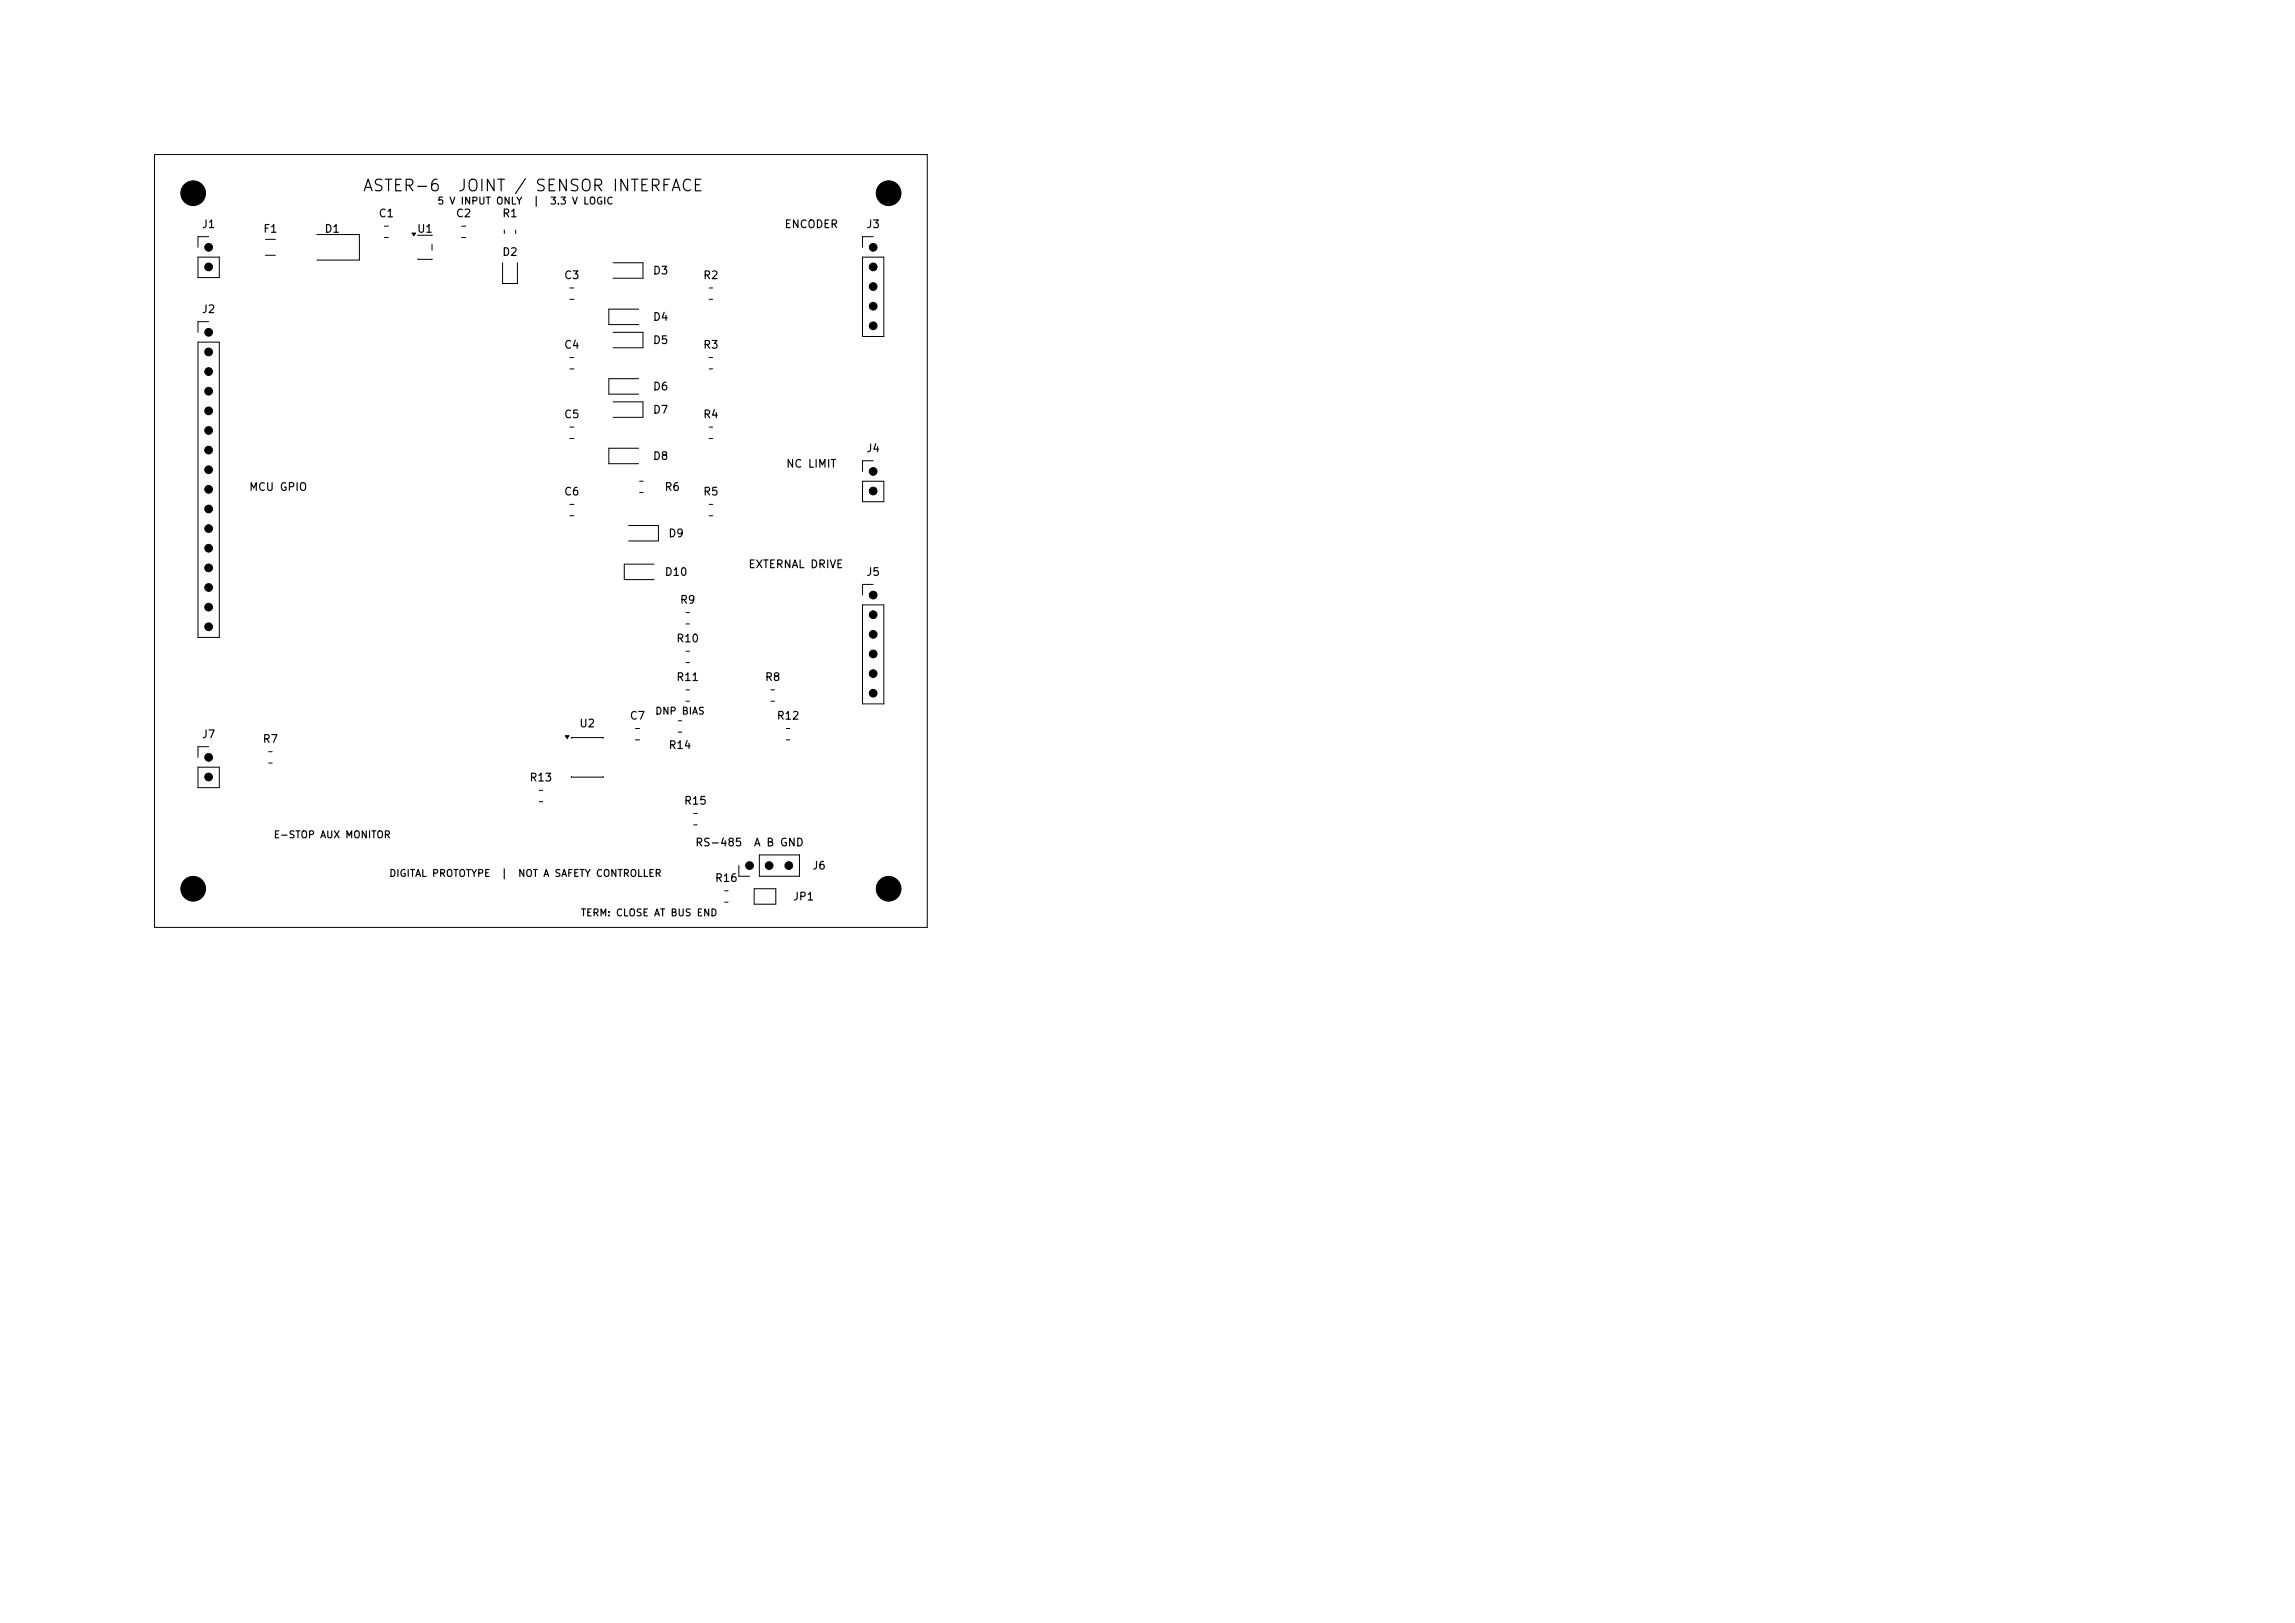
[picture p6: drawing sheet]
<svg xmlns="http://www.w3.org/2000/svg" width="297mm" height="210mm" viewBox="0 0 297 210" stroke-linecap="round" stroke-linejoin="round" font-family="sans-serif">
<defs><g id="words">
<g font-size="1.5">
<text x="46.8" y="25.1">ASTER-6</text>
<text x="59.1" y="25.1">JOINT / SENSOR INTERFACE</text>
</g>
<g font-size="1">
<text x="26" y="29.8">J1</text>
<text x="48.9" y="28.4">C1</text>
<text x="58.9" y="28.4">C2</text>
<text x="64.9" y="28.4">R1</text>
<text x="101.4" y="29.8">ENCODER</text>
<text x="112" y="29.8">J3</text>
<text x="34" y="30.4">F1</text>
<text x="41.9" y="30.4">D1</text>
<text x="53.9" y="30.4">U1</text>
<text x="64.9" y="33.4">D2</text>
<text x="84.4" y="35.8">D3</text>
<text x="26" y="40.8">J2</text>
<text x="72.9" y="36.4">C3</text>
<text x="84.4" y="41.8">D4</text>
<text x="90.9" y="36.4">R2</text>
<text x="72.9" y="45.4">C4</text>
<text x="84.4" y="44.8">D5</text>
<text x="90.9" y="45.4">R3</text>
<text x="84.4" y="53.8">D7</text>
<text x="84.4" y="50.8">D6</text>
<text x="72.9" y="54.4">C5</text>
<text x="84.4" y="59.8">D8</text>
<text x="90.9" y="54.4">R4</text>
<text x="112" y="58.8">J4</text>
<text x="32.2" y="63.8">MCU GPIO</text>
<text x="72.9" y="64.4">C6</text>
<text x="85.9" y="63.8">R6</text>
<text x="90.9" y="64.4">R5</text>
<text x="101.7" y="60.8">NC LIMIT</text>
<text x="86.4" y="69.8">D9</text>
<text x="85.9" y="74.8">D10</text>
<text x="96.8" y="73.8">EXTERNAL DRIVE</text>
<text x="112" y="74.8">J5</text>
<text x="87.4" y="83.4">R10</text>
<text x="87.9" y="78.4">R9</text>
<text x="87.4" y="88.4">R11</text>
<text x="98.9" y="88.4">R8</text>
<text x="26" y="95.8">J7</text>
<text x="74.9" y="94.4">U2</text>
<text x="81.4" y="93.4">C7</text>
<text x="100.4" y="93.4">R12</text>
<text x="33.9" y="96.4">R7</text>
<text x="68.4" y="101.4">R13</text>
<text x="86.4" y="97.2">R14</text>
<text x="88.4" y="104.4">R15</text>
<text x="89.9" y="109.8">RS-485</text>
<text x="97.5" y="109.8">A B GND</text>
<text x="105" y="112.8">J6</text>
<text x="92.4" y="114.4">R16</text>
<text x="102.5" y="116.8">JP1</text>
</g>
<g font-size=".9">
<text x="56.5" y="26.7">5 V INPUT ONLY</text>
<text x="68.9" y="26.7">|</text>
<text x="71.1" y="26.7">3.3 V LOGIC</text>
<text x="84.7" y="92.7">DNP BIAS</text>
<text x="35.3" y="108.7">E-STOP AUX MONITOR</text>
<text x="50.3" y="113.7">DIGITAL PROTOTYPE</text>
<text x="64.7" y="113.7">|</text>
<text x="67" y="113.7">NOT A SAFETY CONTROLLER</text>
<text x="75.1" y="118.8">TERM: CLOSE AT BUS END</text>
</g>
</g></defs>
<g fill="none" stroke="#000" stroke-width=".13">
<path d="M20 20h100v100h-100zM25.6 33.3h2.8v2.6h-2.8zM27 30.6h-1.4v1.4M34.3 31h1.3M34.3 33h1.3M41 30.4h5.5v3.3h-5.5M49.7 29.3h.6M49.7 30.7h.6M53.3 30.2h.5l-.2 .3zM54.1 30.5h1.8M54.1 33.5h1.8M55.9 31.6v.8"/>
<path d="M59.7 29.3h.6M59.7 30.7h.6M65 34v2.7h2v-2.7M65.3 29.8v.4M66.7 29.8v.4M73.7 37.3h.6M73.7 38.7h.6M79.4 34h3.8v2h-3.8M91.8 37.3h.4M91.8 38.7h.4M111.6 33.3h2.8v10.2h-2.8zM113 30.6h-1.4v1.4"/>
<path d="M25.6 44.3h2.8v38.2h-2.8zM27 41.6h-1.4v1.4M73.7 55.3h.6M73.7 56.7h.6M73.7 46.3h.6M73.7 47.7h.6M79.4 52h3.8v2h-3.8M79.4 43h3.8v2h-3.8M82.6 40h-3.8v2h3.8M82.6 49h-3.8v2h3.8M82.6 58h-3.8v2h3.8M91.8 55.3h.4"/>
<path d="M91.8 56.7h.4M91.8 46.3h.4M91.8 47.7h.4M113 59.6h-1.4v1.4M73.7 65.3h.6M73.7 66.7h.6M81.3 68h3.9v2h-3.9M82.8 62.3h.4M82.8 63.7h.4M84.7 73h-3.9v2h3.9M88.8 79.3h.4M91.8 65.3h.4"/>
<path d="M91.8 66.7h.4M111.6 62.3h2.8v2.6h-2.8zM111.6 78.3h2.8v12.8h-2.8zM113 75.6h-1.4v1.4M25.6 99.3h2.8v2.6h-2.8zM27 96.6h-1.4v1.4M34.8 97.3h.4M34.8 98.7h.4M73.2 95.2h.4l-.2 .3zM73.9 95.5v-.1h4.2v.1M82.2 94.3h.6M82.2 95.7h.6"/>
<path d="M87.8 93.3h.4M87.8 94.7h.4M88.8 84.3h.4M88.8 85.7h.4M88.8 89.3h.4M88.8 90.7h.4M88.8 80.7h.4M99.8 89.3h.4M99.8 90.7h.4M101.8 94.3h.4M101.8 95.7h.4M69.8 102.3h.4"/>
<path d="M69.8 103.7h.4M73.9 100.5v.1h4.2v-.1M89.8 105.3h.4M89.8 106.7h.4M93.8 115.3h.4M93.8 116.7h.4M95.6 112v1.4h1.4M97.6 115h2.8v2h-2.8zM98.3 110.6h5.2v2.8h-5.2z"/>
</g>
<path d="M53.3 30.2h.5l-.2 .3zM73.2 95.2h.4l-.2 .3z" fill="#000"/>
<g fill="#000" stroke="#000" stroke-width=".13">
<circle cx="25" cy="25" r="1.6"/>
<circle cx="27" cy="32" r=".5"/>
<circle cx="27" cy="34.5" r=".5"/>
<circle cx="113" cy="37.1" r=".5"/>
<circle cx="113" cy="39.6" r=".5"/>
<circle cx="113" cy="34.5" r=".5"/>
<circle cx="113" cy="32" r=".5"/>
<circle cx="115" cy="25" r="1.6"/>
<circle cx="27" cy="53.2" r=".5"/>
<circle cx="27" cy="48.1" r=".5"/>
<circle cx="27" cy="58.2" r=".5"/>
<circle cx="27" cy="50.6" r=".5"/>
<circle cx="27" cy="45.5" r=".5"/>
<circle cx="27" cy="55.7" r=".5"/>
<circle cx="27" cy="43" r=".5"/>
<circle cx="113" cy="42.2" r=".5"/>
<circle cx="27" cy="73.5" r=".5"/>
<circle cx="27" cy="65.9" r=".5"/>
<circle cx="27" cy="76" r=".5"/>
<circle cx="27" cy="60.8" r=".5"/>
<circle cx="27" cy="63.3" r=".5"/>
<circle cx="27" cy="68.4" r=".5"/>
<circle cx="27" cy="78.6" r=".5"/>
<circle cx="27" cy="70.9" r=".5"/>
<circle cx="113" cy="77" r=".5"/>
<circle cx="113" cy="79.5" r=".5"/>
<circle cx="113" cy="63.5" r=".5"/>
<circle cx="113" cy="61" r=".5"/>
<circle cx="27" cy="98" r=".5"/>
<circle cx="27" cy="81.1" r=".5"/>
<circle cx="113" cy="84.6" r=".5"/>
<circle cx="113" cy="82.1" r=".5"/>
<circle cx="113" cy="89.7" r=".5"/>
<circle cx="113" cy="87.2" r=".5"/>
<circle cx="25" cy="115" r="1.6"/>
<circle cx="27" cy="100.5" r=".5"/>
<circle cx="97" cy="112" r=".5"/>
<circle cx="99.5" cy="112" r=".5"/>
<circle cx="102.1" cy="112" r=".5"/>
<circle cx="115" cy="115" r="1.6"/>
</g>
<use href="#words"/>
</svg>
